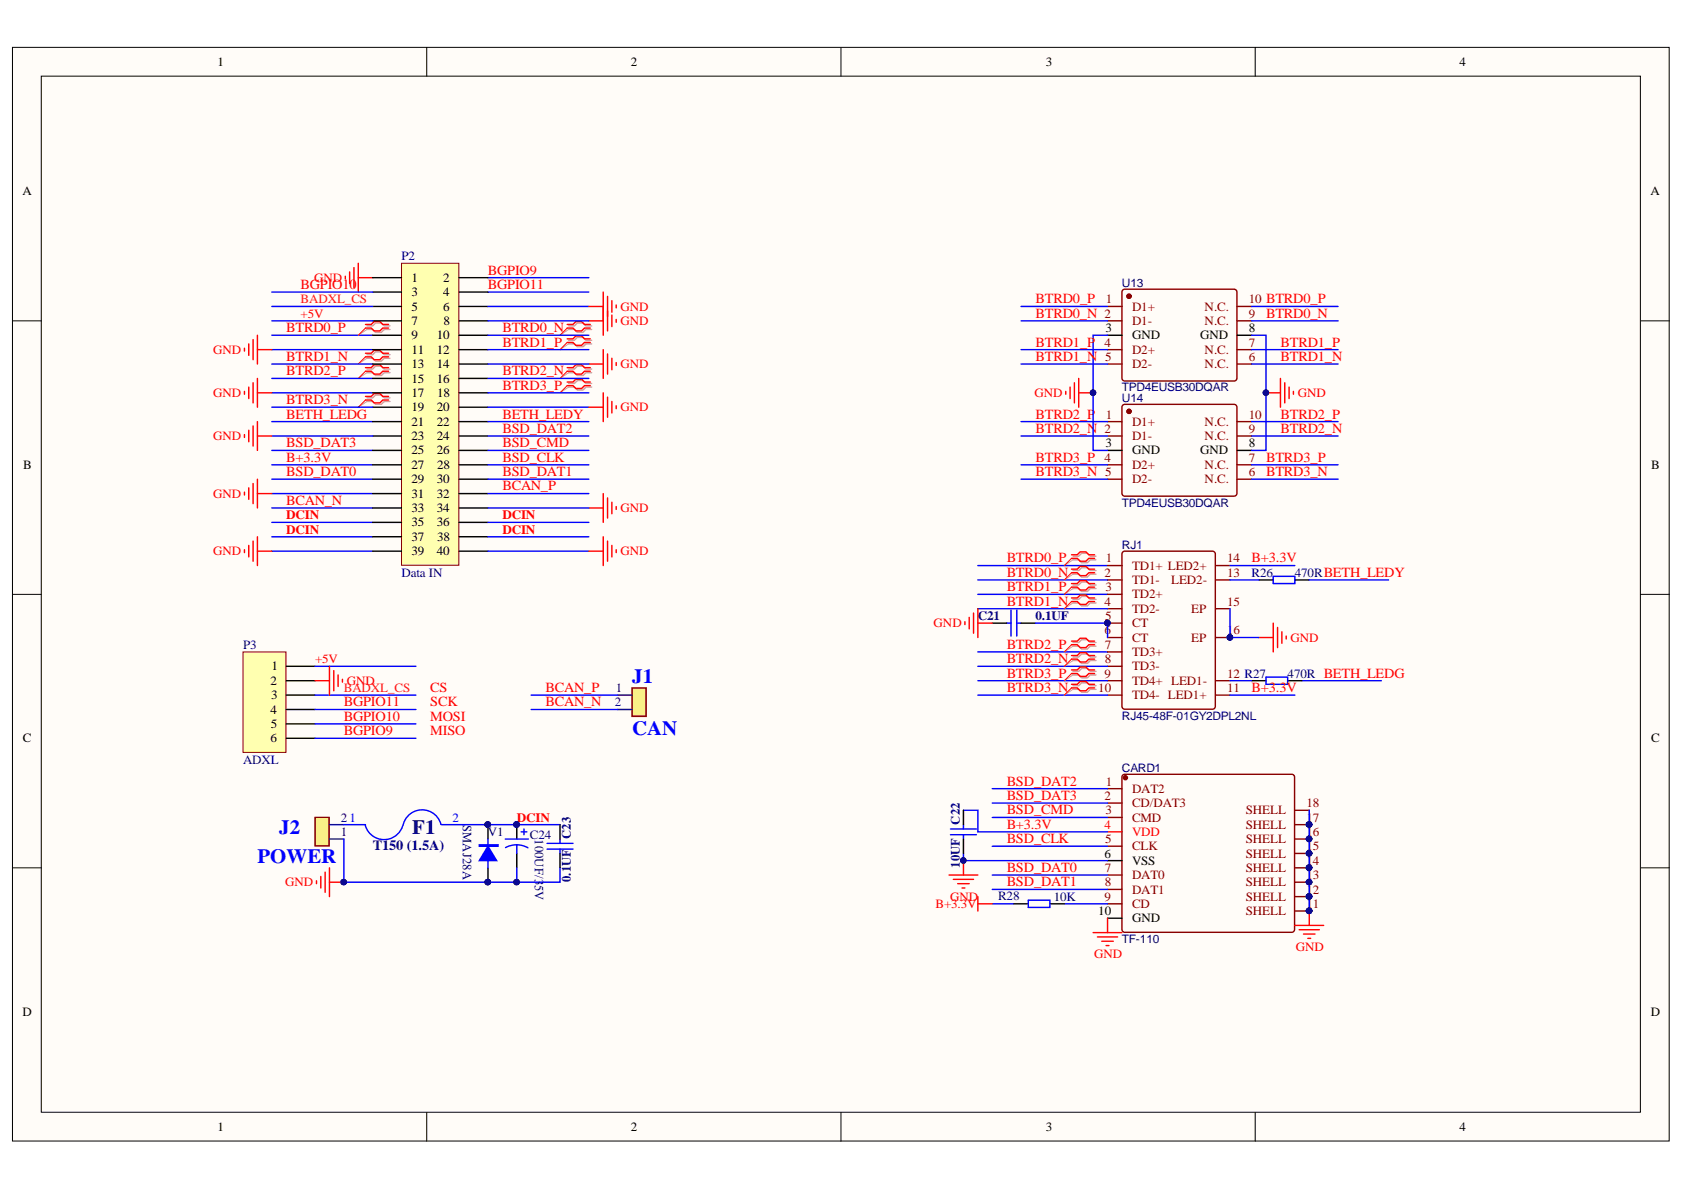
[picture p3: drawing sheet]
<svg xmlns="http://www.w3.org/2000/svg" width="297mm" height="210mm" viewBox="0 0 297 210" stroke-linecap="round" stroke-linejoin="round" font-family="sans-serif">
<defs><g id="words">
<g font-size="3.6" fill="#00f">
<text x="111.5" y="120.5">J1</text>
<text x="111.5" y="129.6">CAN</text>
<text x="49.2" y="147.1">J2</text>
<text x="45.4" y="152.2">POWER</text>
</g>
<text font-size="3.6" fill="#000080" x="72.7" y="147.1">F1</text>
<g font-size="2.5" fill="#f00">
<text x="53" y="51">BGPIO10</text>
<text x="86.1" y="51">BGPIO11</text>
<text x="86.1" y="48.4">BGPIO9</text>
<text x="182.6" y="53.5">BTRD0_P</text>
<text x="50.5" y="58.6">BTRD0_P</text>
<text x="88.6" y="58.6">BTRD0_N</text>
<text x="182.6" y="56">BTRD0_N 2</text>
<text x="223.3" y="56">BTRD0_N</text>
<text x="50.5" y="63.7">BTRD1_N</text>
<text x="88.6" y="61.1">BTRD1_P</text>
<text x="182.6" y="61.1">BTRD1_P</text>
<text x="182.6" y="63.7">BTRD1_N 5</text>
<text x="225.9" y="61.1">BTRD1_P</text>
<text x="225.9" y="63.7">BTRD1_N</text>
<text x="50.5" y="66.2">BTRD2_P</text>
<text x="50.5" y="71.3">BTRD3_N</text>
<text x="88.6" y="66.2">BTRD2_N</text>
<text x="88.6" y="68.7">BTRD3_P</text>
<text x="50.5" y="73.8">BETH_LEDG</text>
<text x="88.6" y="73.8">BETH_LEDY</text>
<text x="88.6" y="76.4">BSD_DAT2</text>
<text x="182.6" y="76.4">BTRD2_N 2</text>
<text x="182.6" y="73.8">BTRD2_P</text>
<text x="225.9" y="76.4">BTRD2_N</text>
<text x="225.9" y="73.8">BTRD2_P</text>
<text x="50.5" y="78.9">BSD_DAT3</text>
<text x="50.5" y="84">BSD_DAT0</text>
<text x="50.5" y="81.4">B+3.3V</text>
<text x="88.6" y="81.4">BSD_CLK</text>
<text x="88.6" y="84">BSD_DAT1</text>
<text x="88.6" y="78.9">BSD_CMD</text>
<text x="182.6" y="81.4">BTRD3_P</text>
<text x="182.6" y="84">BTRD3_N 5</text>
<text x="223.3" y="81.4">BTRD3_P</text>
<text x="223.3" y="84">BTRD3_N</text>
<text x="50.5" y="89.1">BCAN_N</text>
<text x="88.6" y="86.5">BCAN_P</text>
<text x="177.6" y="101.7">BTRD0_N</text>
<text x="177.6" y="99.2">BTRD0_P</text>
<text x="220.8" y="99.2">B+3.3V</text>
<text x="177.6" y="104.3">BTRD1_P</text>
<text x="177.6" y="106.8">BTRD1_N</text>
<text x="177.6" y="117">BTRD2_N</text>
<text x="177.6" y="114.4">BTRD2_P</text>
<text x="177.6" y="119.5">BTRD3_P</text>
<text x="60.7" y="124.6">BGPIO11</text>
<text x="75.9" y="124.6">SCK</text>
<text x="75.9" y="122.1">CS</text>
<text x="96.2" y="122.1">BCAN_P</text>
<text x="96.2" y="124.6">BCAN_N</text>
<text x="177.6" y="122.1">BTRD3_N</text>
<text x="220.8" y="122.1">B+3.3V</text>
<text x="60.7" y="127.1">BGPIO10</text>
<text x="60.7" y="129.7">BGPIO9</text>
<text x="75.9" y="127.1">MOSI</text>
<text x="75.9" y="129.7">MISO</text>
<text x="177.6" y="141.1">BSD_DAT3</text>
<text x="177.6" y="138.6">BSD_DAT2</text>
<text x="177.6" y="143.6">BSD_CMD</text>
<text x="177.6" y="148.7">BSD_CLK</text>
<text x="177.6" y="146.2">B+3.3V</text>
<text x="177.6" y="153.8">BSD_DAT0</text>
<text x="177.6" y="156.3">BSD_DAT1</text>
</g>
<text font-size="2.5" fill="#000080" x="65.7" y="150">T150 (1.5A)</text>
<g font-size="2.3" fill="#f00">
<text x="50.5" y="91.6">DCIN</text>
<text x="50.5" y="94.2">DCIN</text>
<text x="88.6" y="91.6">DCIN</text>
<text x="88.6" y="94.2">DCIN</text>
<text x="91.2" y="144.9">DCIN</text>
</g>
<g font-size="2.3" fill="#000080">
<text x="172.5" y="109.4">C21</text>
<text x="182.6" y="109.4">0.1UF</text>
<text x="81.6" y="145.5" transform="rotate(90 81.6 145.5)">SMAJ28A</text>
<text x="94.3" y="148" transform="rotate(90 94.3 148)">100UF/35V</text>
<text x="100.7" y="148" transform="rotate(-90 100.7 148)">C23</text>
<text x="169.3" y="145.5" transform="rotate(-90 169.3 145.5)">C22</text>
<text x="100.7" y="155.6" transform="rotate(-90 100.7 155.6)">0.1UF</text>
<text x="169.3" y="153.1" transform="rotate(-90 169.3 153.1)">10UF</text>
</g>
<g font-size="2.2">
<text x="38.3" y="11.6">1</text>
<text x="111.3" y="11.6">2</text>
<text x="184.5" y="11.6">3</text>
<text x="257.4" y="11.6">4</text>
<text x="4" y="34.5">A</text>
<text x="291.1" y="34.5">A</text>
<text x="72.6" y="49.7">1</text>
<text x="72.6" y="52.2">3</text>
<text x="78.2" y="49.7">2</text>
<text x="78.2" y="52.2">4</text>
<text x="72.6" y="54.8">5</text>
<text x="72.6" y="57.3">7</text>
<text x="72.6" y="59.9">9</text>
<text x="77.1" y="59.9">10</text>
<text x="78.2" y="54.8">6</text>
<text x="78.2" y="57.3">8</text>
<text x="195" y="58.6">3</text>
<text x="199.7" y="59.9">GND</text>
<text x="211.7" y="59.9">GND</text>
<text x="220.3" y="58.6">8</text>
<text x="72.6" y="62.4">11</text>
<text x="72.6" y="64.9">13</text>
<text x="77.1" y="62.4">12</text>
<text x="77.1" y="64.9">14</text>
<text x="72.6" y="67.5">15</text>
<text x="72.6" y="70">17</text>
<text x="77.1" y="67.5">16</text>
<text x="77.1" y="70">18</text>
<text x="72.6" y="72.6">19</text>
<text x="72.6" y="75.1">21</text>
<text x="72.6" y="77.6">23</text>
<text x="77.1" y="72.6">20</text>
<text x="77.1" y="75.1">22</text>
<text x="77.1" y="77.6">24</text>
<text x="4.1" y="82.7">B</text>
<text x="72.6" y="80.2">25</text>
<text x="72.6" y="82.7">27</text>
<text x="77.1" y="80.2">26</text>
<text x="77.1" y="82.7">28</text>
<text x="195" y="78.9">3</text>
<text x="199.7" y="80.2">GND</text>
<text x="211.7" y="80.2">GND</text>
<text x="220.3" y="78.9">8</text>
<text x="291.3" y="82.7">B</text>
<text x="72.6" y="85.2">29</text>
<text x="72.6" y="87.8">31</text>
<text x="77.1" y="85.2">30</text>
<text x="77.1" y="87.8">32</text>
<text x="72.6" y="90.3">33</text>
<text x="72.6" y="92.9">35</text>
<text x="72.6" y="95.4">37</text>
<text x="77.1" y="90.3">34</text>
<text x="77.1" y="92.9">36</text>
<text x="77.1" y="95.4">38</text>
<text x="72.6" y="97.9">39</text>
<text x="77.1" y="97.9">40</text>
<text x="47.9" y="118.3">1</text>
<text x="47.7" y="120.8">2</text>
<text x="47.7" y="125.9">4</text>
<text x="47.8" y="123.3">3</text>
<text x="4.1" y="130.9">C</text>
<text x="47.7" y="130.9">6</text>
<text x="47.8" y="128.4">5</text>
<text x="291.3" y="130.9">C</text>
<text x="194.8" y="151.3">6</text>
<text x="199.7" y="152.5">VSS</text>
<text x="193.7" y="161.4">10</text>
<text x="199.7" y="162.7">GND</text>
<text x="4" y="179.2">D</text>
<text x="291.2" y="179.2">D</text>
<text x="38.3" y="199.5">1</text>
<text x="111.3" y="199.5">2</text>
<text x="184.5" y="199.5">3</text>
<text x="257.4" y="199.5">4</text>
</g>
<g font-size="2.2" fill="#000080">
<text x="70.8" y="45.9">P2</text>
<text x="70.8" y="101.7">Data IN</text>
<text x="220.8" y="101.7">R26</text>
<text x="228.4" y="101.7">470RBETH_LEDY</text>
<text x="42.9" y="114.4">P3</text>
<text x="227.1" y="119.5">470R BETH_LEDG</text>
<text x="42.9" y="134.8">ADXL</text>
<text x="86.1" y="147.5">V1</text>
<text x="93.4" y="148">C24</text>
<text x="176" y="158.7">R28</text>
<text x="185.9" y="159">10K</text>
</g>
<g font-size="2.2" fill="#ee0e22">
<text x="53" y="53.5">BADXL_CS</text>
<text x="60.7" y="122.1">BADXL_CS</text>
</g>
<g font-size="2.2" fill="#f00">
<text x="55.4" y="49.7">GND</text>
<text x="53" y="56">+5V</text>
<text x="109.5" y="57.3">GND</text>
<text x="109.5" y="54.8">GND</text>
<text x="37.6" y="62.4">GND</text>
<text x="109.5" y="64.9">GND</text>
<text x="37.6" y="70">GND</text>
<text x="182.5" y="70">GND</text>
<text x="228.9" y="70">GND</text>
<text x="37.6" y="77.6">GND</text>
<text x="109.5" y="72.6">GND</text>
<text x="37.6" y="87.8">GND</text>
<text x="109.5" y="90.3">GND</text>
<text x="37.6" y="97.9">GND</text>
<text x="109.5" y="97.9">GND</text>
<text x="164.7" y="110.6">GND</text>
<text x="227.6" y="113.2">GND</text>
<text x="55.6" y="117">+5V</text>
<text x="61.2" y="120.8">GND</text>
<text x="194.8" y="146.2">4</text>
<text x="199.7" y="147.5">VDD</text>
<text x="50.3" y="156.3">GND</text>
<text x="165" y="160.1">B+3.3V</text>
<text x="167.6" y="158.9">GND</text>
<text x="228.6" y="167.8">GND</text>
<text x="193" y="169">GND</text>
</g>
<g font-size="2.2" fill="#800">
<text x="195.1" y="53.5">1</text>
<text x="220.3" y="53.5">10 BTRD0_P</text>
<text x="199.7" y="54.8">D1+</text>
<text x="199.7" y="57.3">D1-</text>
<text x="212.5" y="57.3">N.C.</text>
<text x="212.5" y="54.8">N.C.</text>
<text x="220.3" y="56">9</text>
<text x="194.8" y="61.1">4</text>
<text x="199.7" y="62.4">D2+</text>
<text x="199.7" y="64.9">D2-</text>
<text x="212.5" y="64.9">N.C.</text>
<text x="212.5" y="62.4">N.C.</text>
<text x="220.3" y="63.7">6</text>
<text x="220.3" y="61.1">7</text>
<text x="195.1" y="73.8">1</text>
<text x="199.7" y="75.1">D1+</text>
<text x="199.7" y="77.6">D1-</text>
<text x="212.5" y="77.6">N.C.</text>
<text x="212.5" y="75.1">N.C.</text>
<text x="220.3" y="76.4">9</text>
<text x="220.3" y="73.8">10</text>
<text x="194.8" y="81.4">4</text>
<text x="199.7" y="82.7">D2+</text>
<text x="212.5" y="82.7">N.C.</text>
<text x="220.3" y="84">6</text>
<text x="220.3" y="81.4">7</text>
<text x="199.7" y="85.2">D2-</text>
<text x="212.5" y="85.2">N.C.</text>
<text x="194.8" y="101.7">2</text>
<text x="195.1" y="99.2">1</text>
<text x="199.7" y="100.5">TD1+ LED2+</text>
<text x="216.5" y="101.7">13</text>
<text x="216.5" y="99.2">14</text>
<text x="194.8" y="106.8">4</text>
<text x="195" y="104.3">3</text>
<text x="199.7" y="103">TD1-</text>
<text x="199.7" y="105.6">TD2+</text>
<text x="206.6" y="103">LED2-</text>
<text x="216.5" y="106.8">15</text>
<text x="194.8" y="111.9">6</text>
<text x="194.9" y="109.4">5</text>
<text x="199.7" y="108.1">TD2-</text>
<text x="199.7" y="110.6">CT</text>
<text x="199.7" y="113.2">CT</text>
<text x="210.1" y="108.1">EP</text>
<text x="210.1" y="113.2">EP</text>
<text x="216.5" y="111.9">1</text>
<text x="217.6" y="111.9">6</text>
<text x="194.8" y="119.5">9</text>
<text x="194.9" y="114.4">7</text>
<text x="194.9" y="117">8</text>
<text x="199.7" y="115.7">TD3+</text>
<text x="199.7" y="118.3">TD3-</text>
<text x="216.5" y="119.5">12 R27</text>
<text x="193.7" y="122.1">10</text>
<text x="199.7" y="120.8">TD4+ LED1-</text>
<text x="199.7" y="123.3">TD4- LED1+</text>
<text x="216.5" y="122.1">11</text>
<text x="194.8" y="141.1">2</text>
<text x="195" y="143.6">3</text>
<text x="195.1" y="138.6">1</text>
<text x="199.7" y="139.8">DAT2</text>
<text x="199.7" y="142.4">CD/DAT3</text>
<text x="219.8" y="143.6">SHELL</text>
<text x="230.4" y="142.4">18</text>
<text x="194.9" y="148.7">5</text>
<text x="199.7" y="144.9">CMD</text>
<text x="199.7" y="150">CLK</text>
<text x="219.8" y="148.7">SHELL</text>
<text x="219.8" y="146.2">SHELL</text>
<text x="230.4" y="150">1</text>
<text x="230.4" y="147.5">1</text>
<text x="230.4" y="144.9">1</text>
<text x="231.6" y="150">5</text>
<text x="231.6" y="147.5">6</text>
<text x="231.6" y="144.9">7</text>
<text x="194.9" y="153.8">7</text>
<text x="199.7" y="155.1">DAT0</text>
<text x="219.8" y="153.8">SHELL</text>
<text x="219.8" y="151.3">SHELL</text>
<text x="230.4" y="155.1">1</text>
<text x="230.4" y="152.5">1</text>
<text x="231.6" y="155.1">3</text>
<text x="231.6" y="152.5">4</text>
<text x="194.8" y="158.9">9</text>
<text x="194.9" y="156.3">8</text>
<text x="199.7" y="157.6">DAT1</text>
<text x="199.7" y="160.1">CD</text>
<text x="219.8" y="161.4">SHELL</text>
<text x="219.8" y="158.9">SHELL</text>
<text x="219.8" y="156.3">SHELL</text>
<text x="230.4" y="160.1">1</text>
<text x="230.4" y="157.6">1</text>
<text x="231.6" y="160.1">1</text>
<text x="231.6" y="157.6">2</text>
</g>
<g font-size="2.2" fill="#11037f">
<text x="108.4" y="124.6">2</text>
<text x="108.6" y="122.1">1</text>
<text x="60.1" y="144.9">21</text>
<text x="60.1" y="147.5">1</text>
</g>
<text font-size="2.2" fill="#00f" x="79.8" y="144.9">2</text>
<g font-size="2.1" fill="#000080">
<text x="197.9" y="50.6">U13</text>
<text x="197.9" y="68.9">TPD4EUSB30DQAR</text>
<text x="197.9" y="70.9">U14</text>
<text x="197.9" y="89.5">TPD4EUSB30DQAR</text>
<text x="197.9" y="96.8">RJ1</text>
<text x="197.9" y="127.1">RJ45-48F-01GY2DPL2NL</text>
<text x="197.9" y="136.2">CARD1</text>
<text x="197.9" y="166.4">TF-110</text>
</g>
</g></defs>
<g fill="#fffcf8" stroke="#000" stroke-width=".18">
<path d="M2.2 8.4h292.2v192.9h-292.2z"/>
<path d="M7.3 13.4h282v182.8h-282z"/>
</g>
<path d="M75.3 8.4v5M148.3 8.4v5M221.4 8.4v5M2.2 56.6h5.1M289.4 56.6h5.1M2.2 104.8h5.1M289.4 104.8h5.1M2.2 153.1h5.1M289.4 153.1h5.1M75.3 196.2v5.1M148.3 196.2v5.1M221.4 196.2v5.1" fill="none" stroke="#000" stroke-width=".18"/>
<g fill="none" stroke="#00f" stroke-width=".25">
<path d="M47.9 59.1h17.8M86.1 51.5h17.8M86.1 49h17.8M47.9 61.7h17.8M47.9 64.2h17.8M47.9 66.8h17.8M47.9 69.3h17.8M47.9 74.4h17.8M47.9 79.4h17.8M47.9 82h17.8M47.9 84.5h17.8M47.9 87.1h17.8"/>
<path d="M47.9 89.6h17.8M47.9 92.1h17.8M47.9 94.7h17.8M47.9 97.2h17.8"/>
</g>
<g fill="none" stroke="#d0a19e" stroke-width=".25">
<path d="M64.7 57.5h1l.5-.5h1.1l.5 .5h1M64.7 58.1h1l.5 .5h1.1l.5-.5h1M100.3 57.5h1l.5-.5h1l.6 .5h1M100.3 58.1h1l.5 .5h1l.6-.5h1M64.7 62.6h1l.5-.5h1.1l.5 .5h1M64.7 63.2h1l.5 .5h1.1l.5-.5h1M64.7 65.1h1l.5-.5h1.1l.5 .5h1M64.7 65.7h1l.5 .5h1.1l.5-.5h1M64.7 70.2h1l.5-.5h1.1l.5 .5h1M64.7 70.8h1l.5 .5h1.1l.5-.5h1M100.3 60h1l.5-.5h1l.6 .5h1M100.3 60.7h1l.5 .5h1l.6-.5h1"/>
<path d="M100.3 65.1h1l.5-.5h1l.6 .5h1M100.3 65.7h1l.5 .5h1l.6-.5h1M100.3 67.6h1l.5-.5h1l.6 .5h1M100.3 68.3h1l.5 .5h1l.6-.5h1"/>
</g>
<path d="M64.7 58.1l-1.5 1M100.3 58.1l-1.5 1M64.7 63.2l-1.5 1M64.7 65.7l-1.5 1.1M64.7 70.8l-1.5 1M100.3 60.7l-1.5 1M100.3 65.7l-1.5 1.1M100.3 68.3l-1.5 1" fill="none" stroke="#d0a19e" stroke-width=".18"/>
<g fill="none" stroke="#f00" stroke-width=".25">
<path d="M44.6 59.9v3.6M45.4 59.1v5.1M60.9 48.7v.5M61.7 48v2M62.4 47.2v3.6M63.2 46.4v5.1M63.2 49h2.5M64.5 57.2h1l.5-.5h1l.5 .5h1M64.5 57.9h1l.5 .5h1l.5-.5h1M100 57.2h1.1l.5-.5h1l.5 .5h1M100 57.9h1.1l.5 .5h1l.5-.5h1M100 59.8h1.1l.5-.5h1l.5 .5h1"/>
<path d="M103.9 56.6h2.5M106.4 54.1v5M107.2 54.8v3.6M107.9 55.6v2M108.7 56.3v.5M43.1 61.4v.5M43.1 69v.5M43.9 60.7v2M43.9 68.3v2M44.6 67.5v3.6M45.4 66.8v5M45.4 61.7h2.5"/>
<path d="M45.4 69.3h2.5M64.5 62.3h1l.5-.5h1l.5 .5h1M64.5 62.9h1l.5 .6h1l.5-.6h1M64.5 64.8h1l.5-.5h1l.5 .5h1M64.5 65.5h1l.5 .5h1l.5-.5h1M64.5 69.9h1l.5-.5h1l.5 .5h1M64.5 70.6h1l.5 .5h1l.5-.5h1M100 60.4h1.1l.5 .5h1l.5-.5h1M100 64.8h1.1l.5-.5h1l.5 .5h1M100 65.5h1.1l.5 .5h1l.5-.5h1M100 67.4h1.1l.5-.5h1l.5 .5h1M100 68h1.1l.5 .5h1l.5-.5h1"/>
<path d="M103.9 64.2h2.5M106.4 61.7v5.1M107.2 62.4v3.6M107.9 63.2v2M108.7 64v.5M43.1 86.8v.5M43.9 86v2.1M44.6 85.3v3.5M45.4 84.5v5.1M45.4 87.1h2.5M103.9 89.6h2.5M106.4 87.1v5"/>
<path d="M107.2 87.8v3.6M107.9 88.6v2M108.7 89.3v.6"/>
</g>
<path d="M64.5 57.9l-1.3 1.2M100 57.9l-1.2 1.2M64.5 62.9l-1.3 1.3M64.5 65.5l-1.3 1.3M64.5 70.6l-1.3 1.2M100 60.4l-1.2 1.3M100 65.5l-1.2 1.3M100 68l-1.2 1.3" fill="none" stroke="#f00" stroke-width=".18"/>
<path d="M70.8 46.4h10.1v53.3h-10.1z" fill="#ffffb0" stroke="#800000" stroke-width=".18"/>
<g fill="none" stroke="#000" stroke-width=".25">
<path d="M65.7 49h5.1M65.7 51.5h5.1M65.7 54.1h5.1M65.7 56.6h5.1M65.7 59.1h5.1M81 49h5.1M81 51.5h5.1M81 54.1h5.1M81 56.6h5.1M81 59.1h5.1M65.7 61.7h5.1M65.7 64.2h5.1"/>
<path d="M65.7 66.8h5.1M65.7 69.3h5.1M65.7 71.8h5.1M65.7 74.4h5.1M65.7 76.9h5.1M65.7 79.4h5.1M81 61.7h5.1M81 64.2h5.1M81 66.8h5.1M81 69.3h5.1M81 71.8h5.1M81 74.4h5.1"/>
<path d="M81 76.9h5.1M81 79.4h5.1M65.7 82h5.1M65.7 84.5h5.1M65.7 87.1h5.1M65.7 89.6h5.1M65.7 92.1h5.1M65.7 94.7h5.1M65.7 97.2h5.1M81 82h5.1M81 84.5h5.1M81 87.1h5.1"/>
<path d="M81 89.6h5.1M81 92.1h5.1M81 94.7h5.1M81 97.2h5.1"/>
</g>
<g fill="none" stroke="#00f" stroke-width=".25">
<path d="M47.9 56.6h17.8M47.9 51.5h17.8M47.9 54.1h17.8M86.1 56.6h17.8M86.1 59.1h17.8M47.9 71.8h17.8M86.1 71.8h17.8M86.1 61.7h17.8M86.1 66.8h17.8M86.1 64.2h17.8M86.1 69.3h17.8M86.1 76.9h17.8"/>
<path d="M86.1 74.4h17.8M86.1 79.4h17.8M86.1 82h17.8M86.1 87.1h17.8M86.1 84.5h17.8M86.1 92.1h17.8M86.1 89.6h17.8M86.1 97.2h17.8M86.1 94.7h17.8"/>
</g>
<g fill="none" stroke="#f00" stroke-width=".25">
<path d="M103.9 71.8h2.5M106.4 69.3v5.1M107.2 70.1v3.5M107.9 70.8v2M108.7 71.6v.5M43.1 97v.5M43.9 96.2v2M44.6 95.4v3.6M45.4 94.7v5.1M45.4 97.2h2.5M103.9 97.2h2.5M106.4 94.7v5.1"/>
<path d="M107.2 95.4v3.6M107.9 96.2v2M108.7 97v.5"/>
</g>
<path d="M111.5 121.3h2.5v5.1h-2.5z" fill="#fdf101" stroke="#800000" stroke-width=".25"/>
<path d="M108.9 122.6h2.6M108.9 125.1h2.6" fill="none" stroke="#11037f" stroke-width=".25"/>
<g fill="none" stroke="#00f" stroke-width=".25">
<path d="M180.1 54.1h15.3M180.1 56.6h15.3M195.4 59.1h-2.6v20.3h2.6M220.8 59.1h2.5v20.3h-2.5M220.8 54.1h15.2M220.8 56.6h15.2M180.1 61.7h15.3M180.1 64.2h15.3M180.1 74.4h15.3M180.1 76.9h15.3M220.8 61.7h15.2M220.8 64.2h15.2"/>
<path d="M220.8 74.4h15.2M220.8 76.9h15.2M172.5 99.8h22.9M180.1 82h15.3M180.1 84.5h15.3M217 99.8h11.4M220.8 82h15.2M220.8 84.5h15.2M172.5 102.3h22.9M172.5 104.8h22.9M172.5 115h22.9M172.5 107.4h22.9"/>
<path d="M172.5 117.5h22.9M177.6 109.9h.7M178.3 107.6v4.6M179.3 109.9h.8M179.3 107.6v4.6M182.6 109.9h12.8v2.6M217 107.4v5.1h5M217 102.3h5M223.3 119.4h3.8v1.3h-3.8zM224.6 101.7h3.8v1.2h-3.8zM230.9 102.3h14M93.7 122.6h15.2"/>
<path d="M93.7 125.1h15.2M172.5 122.6h22.9M172.5 120.1h22.9M175 139.1h20.4M217 122.6h11.4M217 120.1h3.8M229.7 120.1h13.9M167.7 147.2h4.5M167.7 146.2h4.5M169.9 142.9h2.6v3.8h22.9M169.9 150.5v1.3h25.5M169.9 145.5v.7"/>
<path d="M169.9 147.2v.8M175 141.7h20.4M175 144.2h20.4M175 149.3h20.4M175 154.3h20.4M175 156.9h20.4M175 159.4h3.8M181.4 158.8h3.8v1.3h-3.8zM187.7 159.4h7.7M230.9 142.9v17.8"/>
</g>
<g fill="none" stroke="#800" stroke-width=".25">
<path d="M195.4 54.1h2.5M195.4 56.6h2.5M198 51.3l.4-.3 19.5 .1 .3 .4-.1 15.5-.4 .2-19.5-.1-.3-.4zM218.2 54.1h2.6M218.2 56.6h2.6M195.4 61.7h2.5M195.4 64.2h2.5M195.4 74.4h2.5M195.4 76.9h2.5M198 71.6l.4-.3 19.5 .1 .3 .4-.1 15.5-.4 .2h-19.5l-.3-.5zM218.2 61.7h2.6M218.2 64.2h2.6"/>
<path d="M218.2 74.4h2.6M218.2 76.9h2.6M195.4 99.8h2.5M195.4 82h2.5M195.4 84.5h2.5M198 97.5l.4-.3h15.5l.4 .3 .1 27.1-.3 .4-15.7 .1-.4-.3zM214.4 99.8h2.6M218.2 82h2.6M218.2 84.5h2.6M195.4 102.3h2.5M195.4 104.8h2.5M195.4 107.4h2.5"/>
<path d="M195.4 109.9h2.5M195.4 112.5h2.5M195.4 115h2.5M195.4 117.5h2.5M214.4 102.3h2.6M214.4 107.4h2.6M214.4 112.5h2.6M195.4 139.1h2.5M195.4 120.1h2.5M195.4 122.6h2.5M198 136.8l.4-.2h29.7l.2 .5v27.1l-.5 .3-29.6-.1-.3-.5zM214.4 120.1h2.6"/>
<path d="M214.4 122.6h2.6M195.4 141.7h2.5M195.4 144.2h2.5M195.4 149.3h2.5M195.4 154.3h2.5M195.4 156.9h2.5M195.4 159.4h2.5M228.4 158.2h2.5M228.4 155.6h2.5M228.4 153.1h2.5M228.4 150.5h2.5M228.4 148h2.5"/>
<path d="M228.4 145.5h2.5M228.4 142.9h2.5M228.4 160.7h2.5"/>
</g>
<g fill="#800" stroke="#800" stroke-width=".25">
<circle cx="198.5" cy="137.2" r=".36"/>
<circle cx="199.1" cy="52.3" r=".36"/>
<circle cx="199.1" cy="72.6" r=".36"/>
</g>
<g fill="none" stroke="#f00" stroke-width=".25">
<path d="M188 69v.5M188.7 68.3v2M189.5 67.5v3.6M190.3 66.8v5M190.3 69.3h2.5M223.3 69.3h2.6M225.9 66.8v5M226.6 67.5v3.6M227.4 68.3v2M228.1 69v.5M189 97.9h1l.5-.6h1l.6 .6h1M189 98.5h1l.5 .5h1l.6-.5h1"/>
<path d="M170.2 109.7v.5M171 108.9v2M171.7 108.1v3.6M172.5 107.4v5.1M172.5 109.9h2.5M189 100.4h1l.5-.5h1l.6 .5h1M189 101h1l.5 .5h1l.6-.5h1M189 102.9h1l.5-.5h1l.6 .5h1M189 103.6h1l.5 .5h1l.6-.5h1M189 105.5h1l.5-.5h1l.6 .5h1M189 106.1h1l.5 .5h1l.6-.5h1M189 113.1h1l.5-.5h1l.6 .5h1"/>
<path d="M189 113.7h1l.5 .5h1l.6-.5h1M189 115.6h1l.5-.5h1l.6 .5h1M189 116.3h1l.5 .5h1l.6-.5h1M189 118.2h1l.5-.5h1l.6 .5h1M189 118.8h1l.5 .5h1l.6-.5h1M222 112.5h2.6M224.6 109.9v5.1M225.3 110.7v3.5M226.1 111.4v2.1M226.9 112.2v.5M189 120.7h1l.5-.5h1l.6 .5h1M189 121.3h1l.5 .5h1l.6-.5h1"/>
<path d="M167.4 154.3h5.1M168.2 155.1h3.5M168.9 155.9h2.1M169.7 156.6h.5M169.9 151.8v2.5M172.5 158.2v2.5M172.5 159.4h2.5M195.4 146.7h2.5M192.8 164.5h5.1M193.6 165.3h3.5M194.3 166h2.1M195.1 166.8h.5"/>
<path d="M195.4 162v2.5M228.4 163.2h5.1M229.2 164h3.5M229.9 164.8h2.1M230.7 165.5h.5M230.9 160.7v2.5"/>
</g>
<g fill="none" stroke="#000" stroke-width=".25">
<path d="M195.4 59.1h2.5M218.2 59.1h2.6M195.4 79.4h2.5M218.2 79.4h2.6M175 109.9h2.6M180.1 109.9h2.5M222 102.3h2.6M228.4 102.3h2.5M220.8 120.1h2.5M227.1 120.1h2.6M169.9 142.9v2.6M169.9 148v2.5"/>
<path d="M178.8 159.4h2.6M185.2 159.4h2.5M195.4 151.8h2.5M195.4 162h2.5"/>
</g>
<g fill="#000080" stroke="#000080" stroke-width=".18">
<circle cx="230.9" cy="160.7" r=".49"/>
<circle cx="230.9" cy="158.1" r=".49"/>
<circle cx="230.9" cy="155.6" r=".49"/>
<circle cx="230.9" cy="153.1" r=".49"/>
<circle cx="230.9" cy="150.5" r=".49"/>
<circle cx="230.9" cy="148" r=".49"/>
<circle cx="230.9" cy="145.4" r=".49"/>
<circle cx="169.9" cy="151.8" r=".48"/>
<circle cx="195.3" cy="109.9" r=".48"/>
<circle cx="216.9" cy="112.4" r=".48"/>
<circle cx="192.8" cy="69.3" r=".48"/>
<circle cx="223.3" cy="69.3" r=".48"/>
</g>
<g fill="none" stroke="#d0a19e" stroke-width=".25">
<path d="M189.3 98.1h1l.5-.5h1l.5 .5h1M189.3 98.7h1l.5 .5h1l.5-.5h1M189.3 100.6h1l.5-.5h1l.5 .5h1M189.3 101.3h1l.5 .5h1l.5-.5h1M189.3 103.2h1l.5-.5h1l.5 .5h1M189.3 103.8h1l.5 .5h1l.5-.5h1M189.3 105.7h1l.5-.5h1l.5 .5h1M189.3 106.4h1l.5 .5h1l.5-.5h1M189.3 113.3h1l.5-.5h1l.5 .5h1M189.3 114h1l.5 .5h1l.5-.5h1M189.3 115.9h1l.5-.5h1l.5 .5h1M189.3 116.5h1l.5 .5h1l.5-.5h1"/>
<path d="M189.3 118.4h1l.5-.5h1l.5 .5h1M189.3 119.1h1l.5 .5h1l.5-.5h1M189.3 121h1l.5-.5h1l.5 .5h1M189.3 121.6h1l.5 .5h1l.5-.5h1"/>
</g>
<path d="M189.3 98.7l-1.6 1.1M189.3 101.3l-1.6 1M189.3 103.8l-1.6 1M189.3 106.4l-1.6 1M189.3 114l-1.6 1M189.3 116.5l-1.6 1M189.3 119.1l-1.6 1M189.3 121.6l-1.6 1" fill="none" stroke="#d0a19e" stroke-width=".18"/>
<path d="M189 98.5l-1.3 1.3M189 101l-1.3 1.3M189 103.6l-1.3 1.2M189 106.1l-1.3 1.3M189 113.7l-1.3 1.3M189 116.3l-1.3 1.2M189 118.8l-1.3 1.3M189 121.3l-1.3 1.3" fill="none" stroke="#f00" stroke-width=".18"/>
<path d="M42.9 115h7.5v17.7h-7.5z" fill="#ffffb0" stroke="#800000" stroke-width=".18"/>
<path d="M50.5 117.5h5.1M50.5 120.1h5.1M50.5 122.6h5.1M50.5 125.1h5.1M50.5 127.7h5.1M50.5 130.2h5.1" fill="none" stroke="#000" stroke-width=".25"/>
<path d="M55.6 117.5h17.8M55.6 122.6h17.8M55.6 125.1h17.8M55.6 127.7h17.8M55.6 130.2h17.8" fill="none" stroke="#00f" stroke-width=".25"/>
<path d="M58.1 117.5v5.1M58.9 118.3v3.5M59.6 119.1v2M60.4 119.8v.5M55.6 120.1h2.5" fill="none" stroke="#f00" stroke-width=".25"/>
<path d="M55.6 144.2h2.5v5h-2.5z" fill="#fdf101" stroke="#800000" stroke-width=".25"/>
<path d="M58.1 145.5h2.6M58.1 148h2.6" fill="none" stroke="#11037f" stroke-width=".25"/>
<path d="M60.7 148v7.6h38.1v-2.5M81.6 145.5h17.2M84.5 149h3.3v.3h-3.3zM84.5 149.1h3.3M86.1 148v5.1M89.1 148h4.1M91.2 149l1.2 .2 .7 .3M91.2 149l-1.3 .2-.7 .3M91.2 149v1.5M91.9 146.7h1M92.4 146.2v1" fill="none" stroke="#00f" stroke-width=".25"/>
<g fill="#000080" stroke="#000080" stroke-width=".18">
<circle cx="86" cy="145.4" r=".49"/>
<circle cx="91.1" cy="145.4" r=".49"/>
<circle cx="60.6" cy="155.6" r=".49"/>
<circle cx="86" cy="155.6" r=".49"/>
<circle cx="91.1" cy="155.6" r=".49"/>
</g>
<path d="M55.8 155.4v.5M56.6 154.6v2M57.4 153.8v3.6M58.1 153.1v5.1M58.1 155.6h2.6" fill="none" stroke="#f00" stroke-width=".25"/>
<path d="M86.1 145.5v2.5M86.1 153.1v2.5M91.2 145.5v2.5M91.2 150.5v2.6" fill="none" stroke="#000" stroke-width=".25"/>
<path d="M86.1 149.3l1.5 2.5h-3.1z" fill="#00f"/>
<path d="M86.1 54.1h17.8M47.9 76.9h17.8M60.7 145.5h3.8M64.4 145.5a3.4 3.4 0 0 0 3.3 2.6 3.4 3.4 0 0 0 3.3-2.4M77.8 145.4a3.4 3.4 0 0 0-3.5-2.6 3.4 3.4 0 0 0-3.2 2.8M77.8 145.5h3.8M86.1 149.3l1.5 2.5h-3.1zM91.2 153.1v2.5M96.5 148.8h4.6M96.5 149.8h4.6M98.8 148v.8M98.8 149.8v.7" fill="none" stroke="#00f" stroke-width=".25"/>
<g fill="#000080" stroke="#000080" stroke-width=".18">
<circle cx="86" cy="155.6" r=".49"/>
<circle cx="86" cy="145.4" r=".49"/>
<circle cx="91.1" cy="155.6" r=".49"/>
</g>
<path d="M98.8 145.5v2.5M98.8 150.5v2.6" fill="none" stroke="#000" stroke-width=".25"/>
<path d="M103.9 54.1h2.5M106.4 51.5v5.1M107.2 52.3v3.5M107.9 53v2.1M108.7 53.8v.5M43.1 76.7v.5M43.9 75.9v2M44.6 75.1v3.6M45.4 74.4v5M45.4 76.9h2.5" fill="none" stroke="#f00" stroke-width=".25"/>
<use href="#words"/>
</svg>
